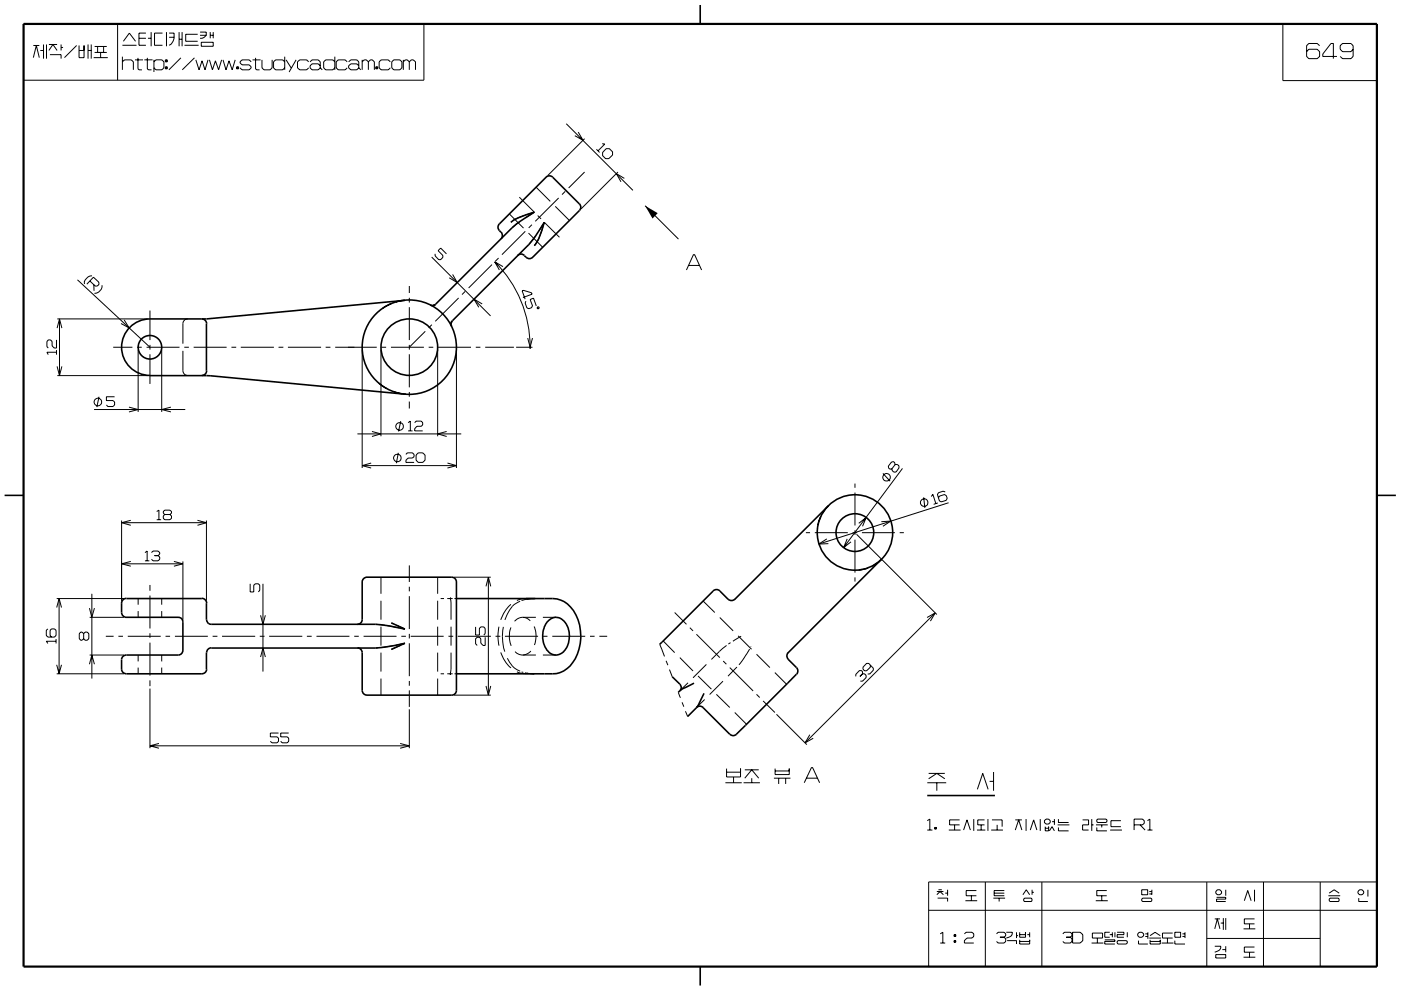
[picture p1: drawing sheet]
<svg xmlns="http://www.w3.org/2000/svg" width="297mm" height="210mm" viewBox="0 0 297 210" stroke-linecap="round" stroke-linejoin="round" font-family="sans-serif">
<g fill="none" stroke="#000" stroke-width=".21">
<path d="M5 5.1h84.9v11.9h-84.9zM7.1 9.6h1.2M7.1 12.2l.6-2.6 .6 2.6M8.5 10.7h.7M9.2 9.4v3M9.9 9.4v3M10.4 9.4h1.7M10.4 10.7l.8-1.3 .9 1.3M10.6 11.6h2.4v.8M13 9.4v1.3M13 10.1h.4M16.2 9.6l-2.5 2.6"/>
<path d="M16.8 10.7h1M16.8 9.6v2.6h1v-2.6M18.7 10.7h.6M18.7 9.4v3M19.3 9.4v3M19.9 12.2h3M20.1 9.9h2.5M20.1 11.1h2.5M20.7 9.9v1.2M21.3 11.1v1.1M22 9.9v1.2M24.9 5.1v11.9"/>
<path d="M25.9 9.6h3M25.9 13.1l.5-.4h1.5l.4 .4v1.7M25.9 12v2.8M26.2 8.8l1.2-1.8 1.3 1.8M28.6 12.7h1.7M29.2 12.3v2.3l.3 .2h.6M29.5 8.1h1.4M30.6 12.7h1.7M30.9 7h-1.4v2.6h1.4M31.2 12.3v2.3l.3 .2h.6M31.4 8.1h.6M32 6.8v3"/>
<path d="M32.6 13.1l.5-.4h1.2l.5 .4v1.3l-.5 .4h-1.2l-.5-.4M32.6 12.7v2.6M34.5 7h-1.7v2.6h1.7M35 12.7h.5v.4h-.5zM35 14.2h.5v.4h-.5zM35.3 12.7v.4M35.3 14.2v.4M35.3 6.8v3M35.9 7h1a2.28 2.28 0 0 1-1 2.6M35.9 7.9h1M38 6.8v3M38 8.3h.6"/>
<path d="M38.3 12.3l-2.5 2.5M38.6 6.8v3M39.1 9.6h3M41.2 12.3l-2.6 2.5M41.5 12.7l.7 2.1 .6-1.9 .7 1.9 .6-2.1M41.9 7.3h-2.5v1.5h2.5M42.4 6.8h1.3v.7M42.4 7.5h1.3M42.7 9h2.5v.8h-2.5zM43.7 7.5a1.39 1.39 0 0 1-1.3 .6M44.4 12.7l.6 2.1 .7-1.9 .6 1.9 .7-2.1M44.6 6.8v1.3"/>
<path d="M44.6 7.5h.6M45.2 6.8v1.3M47.3 12.7l.6 2.1 .7-1.9 .6 1.9 .7-2.1M50.2 14.2h.4v.4h-.4zM50.4 14.2v.4M53.3 13.1l-.5-.4h-1.5l-.4 .4v.2l.4 .5h1.5l.5 .4v.2l-.5 .4h-1.5l-.4-.4M53.5 12.7h1.7M54.2 12.3v2.3l.2 .2h.6M55.5 12.7v1.7l.5 .4h1.3l.4-.4v-1.7M60.4 13.1l-.5-.4h-1.5l-.4 .4v1.3l.4 .4h1.5l.5-.4M60.4 12v2.8M60.7 12.7l1 1.7"/>
<path d="M62.8 12.7l-1.5 2.6M65.4 13.1l-.4-.4h-1.5l-.4 .4v1.3l.4 .4h1.5l.4-.4M65.7 13.1l.5-.4h1.3l.4 .4v1.3M67.9 14l-.4-.5h-1.3l-.5 .5v.4l.5 .4h1.3l.4-.4M67.9 14.4l.4 .4M71 13.1l-.4-.4h-1.6l-.4 .4v1.3l.4 .4h1.6l.4-.4M71 12v2.8M73.6 13.1l-.4-.4h-1.5l-.4 .4v1.3l.4 .4h1.5l.4-.4M73.9 13.1l.5-.4h1.3l.4 .4v1.3M76.1 14l-.4-.5h-1.3l-.5 .5v.4l.5 .4h1.3l.4-.4M76.1 14.4l.4 .4M76.8 12.7v2.1"/>
<path d="M76.8 13.1l.4-.4h.5l.4 .4M78.1 13.1l.4-.4h.5l.4 .4v1.7M78.1 13.1v1.7M79.7 14.2h.4v.4h-.4zM79.9 14.2v.4M82.8 13.1l-.5-.4h-1.5l-.4 .4v1.3l.4 .4h1.5l.5-.4M83.5 12.7h1.3l.4 .4v1.3l-.4 .4h-1.3l-.4-.4v-1.3zM85.5 13.1l.4-.4h.5l.4 .4M85.5 12.7v2.1M86.8 13.1v1.7M86.8 13.1l.4-.4h.4l.5 .4v1.7M272 5.1h19.9v12h-19.9z"/>
<path d="M279.8 9.7l-.5-.5h-1.8l-.5 .5v2.3l.5 .4h1.8l.5-.4v-1l-.5-.6h-1.8l-.5 .6M283.5 12h-3v-.5l1.7-2.3h.5v3.2M286.9 10.4l-.5 .6h-1.8l-.5-.6v-.7l.5-.5h1.8l.5 .5v2.3l-.5 .4h-1.8l-.5-.4M113.7 39.7l3 3M120.1 26.2l14.1 14.2M122.6 28l1 1.8-1.7-1M123.9 36.5l-3.3 3.4M123.9 29.4l-7.8 7.8M126.5 31.7l.6 .6M127.7 30.5l.5 .1-1.4 1.4M128.5 31.5h.7l.7 .7v.7l-.8 .7h-.7l-.6-.6v-.7zM131 36.5l-7.8 7.8"/>
<path d="M132.4 37.8l-1.7-1 1 1.8M16.4 59.3l15.4 14.4M19 59.6l1.2 1.1h.5l.3-.4v-.4l-1.2-1.1-1.4 1.5M19.5 58.5a1.58 1.58 0 0 0-1.6 1.7M91.5 54.5l12.5 12.5M92.2 53.8v.5l.8 .8h.4l.5-.5v-.4l-1-1 .5-.6 1.3 1.2M96 58.2l.9 1.7-1.7-1M104.3 56.1l-4.9 5M104.9 55.5a25.5 25.5 0 0 1 7.5 18.4v-.2M105.7 54.7l-.7 .7M106.6 56.6l-1.7-1.1 1 1.8M108 45.4l3 3"/>
<path d="M108.5 47l-.2 .2M110.1 41.8l3.2 3.2M110.1 47.1l-1.5 1.2M111 45.8l-2.2 1M111.4 49.1l-5 4.9M112.1 49.4l3 3M112.8 47.7l-.7 .6M113.3 45l-1.9 .6M113.3 45l-1.9 1.2M113.5 50.1l-1.4 1.8M114 45.7l.7 .7M114.3 50.4l-1 1.7"/>
<path d="M115.1 48l-.7 2.1M115.4 47.2l-.1 .3M115.4 47.2l-1.1 1.6M115.4 47.2l3.2 3.1M117.7 43.8l3 3M118.4 42l-4.9 4.9M119.8 40.6l-.6 .7M136.8 43.6l7 7.1M145.5 57.3l1.5-3.3h.3l1.5 3.3M146 56.3h2.3M12 74.7h-2.1l.3 .5M12 72.1v1.7h-.5l-.5-.4v-1l-.3-.3h-.5l-.3 .3v1.1l.3 .3"/>
<path d="M12 74.2v1M12.1 77.7l.5 2 .5-2M12.1 69.6l.5-2 .5 2M12.1 79.7h19.2M12.1 67.6h19.2M12.6 67.6v12.1M19.9 60.4v1.3M21.6 60.5a1.58 1.58 0 0 1-1.6 1.7M24 73.7h4.1M26.3 67.9l1.1 1.7-1.7-1M29.1 73.7h1M29.3 74.2v13.2"/>
<path d="M31.1 73.7h7M31.8 65.9v6.2M31.8 73.1v1.1M31.8 75.1v6.3M34.3 74.2v13.2M38.8 74.4v4.5l.4 .6 .6 .2M39.1 73.7h.9M39.8 67.6l-.5 .2-.5 .5v4.6M41.1 73.7h6.9M49.1 73.7h1M51.1 73.7h7M59.1 73.7h1"/>
<path d="M61 73.7h7.1M69 73.7h1.1M71.1 73.7h8.8M76.8 74.2v25.1M80.3 66h.1M80.8 74.2v18.3M80.9 73.7h1M82.9 73.7h7M82.9 64.4l-1.8 1M83.3 64.3h.1M85.8 63.7l-1.9 .4M86.8 60.7v1.4"/>
<path d="M86.8 63.2v1M86.8 65.2v6.9M86.8 73.1v1.1M86.8 75.1v7.1M90.2 70.3l-3.4 3.3M90.9 73.7h1M91.2 64.7l.3 .2M91.6 68.9l-.7 .6M92.3 64.6l-.6 .2M92.8 74.2v18.3M92.9 73.7h7M95.6 69l.1 .2"/>
<path d="M95.8 68.2l-.2 .5M96.8 74.2v25.1M97.2 63.2l-4.9 4.9M98.6 61.8l-.6 .7M100.9 73.7h1M102.2 64.5l-1.7-1 1 1.7M102.9 73.7h6.1M109.4 73.7h3.5M110.9 63.1l1.9-.7-.1-.3-1.7-.5-.3 .1 .6 1.8M111.5 63.9l-.2 .4 .4 1 .4 .2 .6-.2 .2-.5-.5-1.3 .7-.3 .6 1.7M111.9 71.7l.5 1.9 .5-1.9M114 65.1h.3l-.2 .4-.2-.1z"/>
<path d="M19.9 86.9h19.4M21 84.2l-.5 2.2M24.3 84.2h-1.7v.8h1.4l.3 .3v.6l-.3 .3h-1.1l-.3-.3M27.3 86.4l2 .5-2 .5M36.2 86.4l-1.9 .5 1.9 .5M75.8 92h22M76.8 98.8h20M78.7 98.2l-1.9 .6 1.9 .5M78.9 91.5l1.9 .5-1.9 .6M80.3 81.3l1.6 1.1M82.9 82.8v.1M83.3 83l1.9 .5"/>
<path d="M84.5 96l-.5 2.2M85 89.3l-.5 2.2M85.8 83.6h.1M86.1 96.4l.3-.4h1.1l.3 .4v.5l-.3 .2h-1l-.4 .5v.5h1.7M86.5 89.7l.5-.4v2.1M86.5 91.4h1M86.8 83.1v1.1M86.8 85.2v1.4M87.9 89.7l.3-.4h1.1l.3 .4v.4l-.3 .3h-.9l-.5 .5v.5h1.7M88.2 96.5l.5-.5h.9l.5 .5v1.1l-.5 .5h-.9l-.5-.5zM94.7 91.5l-1.9 .5 1.9 .6M94.9 98.2l1.9 .6-1.9 .5"/>
<path d="M189.8 98.5l-.1-.4-.3-.2-.4 .1-.7 .9 .1 .4 .3 .2 .4-.1M189.8 98.5l-.7 .9M189.8 98.5h.4l.4 .3v.4l-.6 .9-.4 .1-.4-.3-.1-.5M191.3 99.4l-12.4 16.8M25.8 110.4v17M25.8 119.6h13M25.8 110.9h18M27.7 110.4l-1.9 .5 1.9 .5M27.7 119.1l-1.9 .5 1.9 .5M30.7 117.2l.5-.3v2M30.7 118.9h1M32.1 117.2l.3-.3h1.1l.4 .3v.3l-.4 .3"/>
<path d="M32.8 117.8h.7M33.2 108.5l.5-.3v2M33.2 110.2h1M33.5 117.8l.4 .3v.5l-.4 .3h-1.1l-.3-.3M34.9 109.1l-.3 .3v.5l.3 .3h1.1l.4-.3v-.5l-.4-.3M34.9 109.1l-.3-.3v-.3l.3-.3h1.1l.4 .3v.3l-.4 .3M34.9 109.1h1.1M36.9 119.1l1.9 .5-1.9 .5M38.8 119.1v12.3M41.9 110.4l1.9 .5-1.9 .5M43.8 110.4v17M86.8 119.9v3.5"/>
<path d="M170.9 113h.8M172.8 113h6.9M173.3 112.1h.1M174 109.5l-.6 1.9M174.2 109.2h.1M175.3 114.3l-1.7 1.1 2-.1M175.6 107.3l-1.2 1.6M179.6 114.3l-.7 1.9 1.5-1.3M180.8 113h.9M181.3 102.6v.9M181.3 104.5v7M181.3 112.5v.9"/>
<path d="M181.3 114.5v6.9M181.6 113.3l17 17M182.1 111l1.5-1.2-.7 1.8M182.7 113h7M186.6 118.9h.1M186.6 118.9l-1.6 1.1M186.9 110.7l1.9-.2-1.6 1.1M186.9 118.6v.1M187.2 100.4l1.5 1.7M188.5 100.6h.1M190.8 113h.8M195.8 105.5l.3 2.2"/>
<path d="M197.4 105.3l.4-.4 .6 1.9M198.8 106.7l-.8 .3M200.4 104.3l-.4-.1-1 .3-.2 .4 .4 1.3 .4 .3 1-.4 .2-.4-.2-.6-.4-.2-1 .3-.2 .4M201.1 106.6l-27.5 8.8M10.2 133.4l-.4 .3v1.1l.4 .3h1.4l.3-.3v-1.1l-.3-.3h-.7l-.3 .3v1.1l.3 .3M11.9 136h-2.1l.4 .5M11.9 135.5v1M12 127h14.3M12 128.9l.5-1.9 .5 1.9M12.5 127v15.9M17.7 134.4l-.3-.3h-.3l-.3 .3v1.1l.3 .3h.3l.3-.3M17.7 134.4l.3-.3h.5l.3 .3v1.1l-.3 .3h-.5l-.3-.3"/>
<path d="M17.7 134.4v1.1M19 129l.5 1.9 .5-1.9M19 138.9h7.3M19 130.9h7.3M19.5 125.9v18M22.4 135h1.7M25.1 135h1M27.1 135h7M29.3 127v1.3M29.3 129.6v1.3M29.3 138.9v1.4M31.8 124.1v1.2"/>
<path d="M31.8 126.3v7M31.8 134.3v1M31.8 136.3v7M34.3 127v1.3M34.3 129.6v1.3M34.3 138.9v1.4M35.1 135h1M37.1 135h7M45.1 135h1M47.1 135h7M53 123.8v1.8h.8v-1.5l.3-.3h.7l.3 .3v1.1l-.3 .4M55.1 135h1"/>
<path d="M55.2 130.5l.5 1.9 .6-1.9M55.2 139.4l.6-1.9 .5 1.9M55.7 123.8v18.6M57.1 135h7M65.1 135h1M67.1 135h7M75.1 135h1M77.1 135h7M79.6 132.4l2 .2M80.1 137.4h-.5M80.8 122.4v3.5M80.8 127.4v4"/>
<path d="M80.8 132.9v4M80.8 138.4v4M82.2 132.7l2.5 .5M83 132.1l.4 .2M83.2 137l-2.5 .4M84 132.6l1.8 .8-.5-.1M84.8 136.9l-1.8 .8M85.1 135h1M85.3 136.7l.5-.3-1.9 .5M86.8 124.5v.9M86.8 126.4v7M86.8 134.4v1"/>
<path d="M86.8 136.4v7M87.1 135h7M92.8 122.4v3.5M92.8 127.4v4M92.8 132.9v4M92.8 138.4v4M93.4 127h.7M94.8 127h1.2M95.1 135h1M95.4 126.9h.1M95.4 126.9l.2 1v3.5M95.4 126.9l.1 .1"/>
<path d="M95.6 132.9v4M95.6 138.4v3.5l-.2 1.1M96.3 122.4h7.8M96.3 127h.5M97.1 135h7M100.8 133v1.7h.8v-1.4l.3-.3h.7l.3 .3v1.1l-.3 .3M102.9 135.2v1.7h-.5l-.5-.5v-.9l-.3-.3h-.4l-.4 .3v1.1l.4 .3M103 124.4l.5-2 .6 2M103.5 122.4v25M105.1 135h1M105.8 132.9a9.4 9.4 0 0 0 0 4M106.2 138.4a7.5 7.5 0 0 0 2.1 3.3"/>
<path d="M106.7 133a10.3 10.3 0 0 0 .3 5.2M107.1 135h7M107.6 139.6a4.8 4.8 0 0 0 2.7 2.8M108.3 128.2a7.2 7.2 0 0 0-2.1 3.3M108.3 133.1v.1a4.6 4.6 0 0 0-.3 2.4l.4 1.4M109.2 138.2l.4 .3 1 .4h3M110.3 127.5a5.5 5.5 0 0 0-3.2 4M110.9 130.9a2.36 2.36 0 0 1 1.5 .8M111.5 127h-.8l-1.1 .4M112.5 127l-1.9 .4M112.6 138.1l-.6 .5-1 .3M112.9 127h.4l-1.6 .1"/>
<path d="M113.2 132.9a5.2 5.2 0 0 1 .1 3.9M113.6 130.9l-3.2 .1-.8 .3-.5 .5M115.1 135h1M115.1 138.9h2.8M115.1 130.9h2.8M117.1 135h7M125.1 135h1M127.1 135h1.6M139.9 136.6l1 2.6M140.6 135.9l2.4 2.5M143 129.9l2.5 2.5M144.1 139.5l2.8 2.8"/>
<path d="M146.3 133.1l.6 .7M147.7 134.5l4.9 5M149.1 127.5l2.4 2.4M152.6 131l2.8 2.8M154 136.9l-3.2 3M154.9 136.3l-.5 .3M156.5 134.9l2.8 2.8M157.1 135l-1.7 1M158.9 137.7l-2.2 3.3M159.3 137.1l-.1 .1M160.4 138.8l2.8 2.8M181.3 122.5v.9"/>
<path d="M184 120.5l-1.9 .4M184.7 120.2h.1M184.7 120.1v.1M196.6 131l1.7-1-1 1.7M198.3 130l-27.6 27.6M12 141l.5 1.9 .5-1.9M12 142.9h14.3M19 140.9l.5-2 .5 2M29.3 141.6v1.3M31.8 158.2h55M31.8 144.3v1.2M31.8 146v12.7"/>
<path d="M33.7 157.7l-1.9 .5 1.9 .5M34.3 141.6v1.3M59.1 155.5h-1.8v.8h1.5l.3 .3v.6l-.3 .4h-1.1l-.4-.4M61.2 155.5h-1.7v.8h1.4l.3 .3v.6l-.3 .4h-1.1l-.3-.4M80.8 143.9v3.5M84.8 157.7l2 .5-2 .5M86.8 144.4v1M86.8 146.4v3.5M86.8 150.4v8.3M92.8 143.9v3.5M93.4 142.9h.7M94.8 142.9h1.2"/>
<path d="M95.4 143h.1M95.5 142.9l-.1 .1M96.3 147.4h7.8M96.4 142.9h.4M103 145.5l.5 1.9 .6-1.9M109.6 142.5a4.4 4.4 0 0 0 2.5 .4M110.6 142.5l.4 .1M111.3 142.7l2 .2-1.6-.1M141.2 140.2l.4 .9M141.9 142l.6 1.5M143.8 146.9l.5 1.1M144.6 149l.4 .9"/>
<path d="M145.3 150.8l.5 1.2M145.9 144.8l-1.8 1.7M148 143.4l2.8 2.8M149.4 148.4l-1.7 1.7M149.8 140.9l-2.9 2.9M151.9 147.3l2.8 2.8M153.3 144.5l-2.8 2.8M153.3 140.2l.7 .7M154.7 141.6l5 5M155.8 151.1l2.5 2.5M156.3 141.5l-2 1.9M160.4 147.3l.7 .6"/>
<path d="M161.8 148.7l2.5 2.4M164.3 142.7l2.4 2.4M164.6 151.5l6.5 6.4M171.7 155.8l-1 1.8 1.7-1M182.9 142.9h.4l.3 .4v.4l-.7 .8h-.5M182.9 142.9v-.4l-.2-.3h-.5l-.8 .8v.5M182.9 142.9l-.6 .6M184.5 141.1v.4l-.8 .8h-.4l-.3-.4v-.4l.7-.8h.5l1 1v.5l-.8 .8h-.4M153.8 166h3.5M154 163v1.8h3v-1.8M154 163.8h3M155.5 164.8v1.2"/>
<path d="M157.6 166h3.5M157.9 163.3h3M157.9 165.1l1.5-1.8 1.5 1.8M159.4 165.1v.9M164.1 165.1h3.5M164.3 163v1.3h3v-1.3M164.3 163.5h3M165.1 165.1v1.2M166.6 165.1v1.2M170.5 166l1.5-3.2h.3l1.5 3.2M171 165.1h2.3M196.6 174.1l.5-.4v2.4"/>
<path d="M196.6 176.1h1.1M196.6 166h4M196.9 164h3.4M196.9 165.2l1.7-1.2 1.7 1.2M198.2 175.5h.3v.3h-.3zM198.4 175.5v.3M198.6 166v1.7M201.2 176.1h2.5M202.4 175v1.1M203.5 173.9h-2.2v1.1h2.2M204.3 176.1l.7-2.2 .7 2.2M206.5 173.7v2.5"/>
<path d="M207.1 176.1h1.8M207.2 167.4l1.2-3.4 1.1 3.4M208 175v1.1M208.7 173.9h-1.4v1.1h1.4M209.5 173.7v2.5M209.8 165.7h.9M210.1 176.1h2.5M210.3 173.9h2.2v1.4M210.7 163.7v4M211.4 175v1.1M215.3 173.9h1.4M215.3 176.1l.7-2.2 .7 2.2"/>
<path d="M217.5 173.7v2.5M218.4 176.1l.8-2.2 .6 2.2M220.6 173.7v2.5M221.4 174.1l.4-.4h.5l.4 .4v.3l-.4 .4h-.5l-.4-.4zM221.6 175.3v.9h.7v-.9M221.6 175.7h.7M222.5 176.2l.6-.9 .5 .9M223.1 174.3h.5M223.6 173.7v1.3M224.2 175h2.5M224.4 175.5v.7h2.2M224.4 173.7v.8h2.2"/>
<path d="M229.5 173.9h1.3v1.1h-1.3v1.1h1.3M231.5 175h.4M231.5 173.7v2.5M232.4 175h2.5M232.5 173.9l.2-.2h1.8l.2 .2v.4l-.2 .2h-1.8l-.2-.2zM232.5 175.5v.7h2.2M233.6 175v.5M235.4 176.1h2.5M237.7 174.1h-2.2v1.2h2.2M240.5 175h1.7l.4-.4v-.5l-.4-.4h-1.7v2.4M241.7 175l1.1 1.1M243.3 176.1h1"/>
<path d="M243.3 174.1l.5-.4v2.4M196.9 187.1h95v17.9h-95zM196.9 193.1h95M198.6 189.1h1.4M198.6 189.8l.7-.7 .7 .7M198.8 190.5h2.1v.7M199 188.7h.7M199.3 198.1l.6-.4v2.3M200.4 189.4h.5M200.9 188.7v1.3M202.3 199.5h.3v.4h-.3zM202.3 198.2h.3v.4h-.3z"/>
<path d="M202.4 198.2v.4M202.4 199.5v.4M204.5 198.1l.3-.4h1.3l.4 .4v.5l-.4 .4h-1.1l-.5 .5v.5h2M204.7 191h2.5M206 190v1M207 188.9h-2.1v1.1h2.1M208.9 187.1v17.9M210.6 190.5h2.5M210.8 189.4h2.1M211.3 198.1l.3-.4h1.3l.3 .4v.4l-.3 .3M211.8 190.5v.7M212 198.8h.9"/>
<path d="M212.9 198.8l.3 .3v.6l-.3 .3h-1.3l-.3-.3M212.9 188.9h-2.1v1.1h2.1M213.4 197.7h1.2a1.12 1.12 0 0 1-1.2 1.3M213.5 199.5h2v.7M215.5 197.7v1.3M215.5 198.5h.4M216.2 198.2h1.2M216.2 197.7v1.1h1.2v-1.1M216.2 199.3v.9h2.1v-.9M216.2 199.7h2.1M216.9 189.8l.7-1.1 .7 1.1M217.2 190.5h1.4l.2 .5-.2 .2h-1.4l-.2-.2z"/>
<path d="M217.8 198.2h.5M218.3 197.7v1.1M218.8 188.7v1.1M218.8 189.3h.4M220.9 187.1v17.9M225.3 198.1l.4-.4h1.2l.4 .4v.4l-.4 .3M226.1 198.8h.8M226.9 198.8l.4 .3v.6l-.4 .3h-1.2l-.4-.3M227.4 197.7h1.6l.6 .5v1.3l-.6 .5h-1.6zM231.6 197.9h2.2v1.1h-2.2zM232.3 191h2.6M232.7 199v1"/>
<path d="M233.6 190v1M234.2 199.3h2.2v.4h-2.2v.5h2.2M234.7 188.9h-2.2v1.1h2.2M235.3 198.2h.5M235.3 197.7h-1.1v1.1h1.1M235.8 197.7v1.1M236.4 197.7v1.1M236.9 197.7h1.4v.5h-1.4v.6h1.4M237 199.5h1.8l.2 .2v.3l-.2 .2h-1.8l-.1-.2v-.3zM239 197.7v1.1M241.4 199.5v.7h2M241.6 197.7h.5l.4 .4v.4l-.4 .3h-.5l-.4-.3v-.4z"/>
<path d="M242.1 188.7h1.2v1.1h-1.2zM242.1 190.7l.2-.2h1.7l.2 .5-.2 .2h-1.7l-.2-.2zM242.8 198.6h.6M242.8 198.1h.6M243.4 197.7v1.4M243.7 199h2.5M243.7 189.1h.5M243.7 189.6h.5M243.8 199.3v.9h2.2v-.9M243.8 199.7h2.2M243.8 198.5l1.1-.8 1.1 .8M244.2 188.7v1.1"/>
<path d="M247.5 199v1M248.6 197.9h-2.1v1.1h2.1M249.1 197.7h1.2v1.1h-1.2zM249.1 199.5v.7h2.1M250.7 198.6h.5M250.7 198.1h.5M251.2 197.7v1.3M255.9 199h24M255.9 187.1v17.9M257.6 194.9h1.1M257.6 197l.5-2.1 .6 2.1M257.9 190.3h2v.4h-2v.5h2"/>
<path d="M258.1 188.7h.6l.3 .4v.3l-.3 .4h-.6l-.3-.4v-.3zM258.8 195.8h.6M259.4 194.7v2.5M259.9 188.7v1.3M259.9 194.7v2.5M263.7 197h2.4M263.8 191l.7-2.1 .8 2.1M264.9 196v1M266 188.7v2.5M266 194.9h-2.2v1.1h2.2M267.9 187.1v17.9M279.9 187.1v17.9"/>
<path d="M281.6 190h2.5M281.8 189.4l1.1-.7 1 .7M282 190.5h1.8l.1 .5-.1 .2h-1.8l-.2-.2zM288.1 190.5v.7h1.9M288.2 188.7h.6l.3 .4v.3l-.3 .4h-.6l-.3-.4v-.3zM290 188.7v1.5M199.3 200h1.1M231.4 200h2.5M246.3 200h2.5M257.6 200.7h1.2a.91 .91 0 0 1-.7 1.1l-.5 .2M257.8 202.5h2.1v.7h-2.1zM259.2 201.4h.7"/>
<path d="M259.9 200.7v1.3M263.7 203h2.4M264.9 202v1M266 200.9h-2.2v1.1h2.2"/>
<circle cx="20.8" cy="85.3" r=".81"/>
<circle cx="84.2" cy="97.1" r=".81"/>
<circle cx="84.7" cy="90.4" r=".81"/>
<circle cx="188" cy="101.2" r=".8"/>
<circle cx="196" cy="106.6" r=".8"/>
</g>
<g fill="none" stroke="#000" stroke-width=".34">
<path d="M148.5 1.1v4M105.9 47.5l-.3 .4v.6l.6 .8M106.3 49.2l.2 .7-.2 .8M108.3 47.2l1.5-1 3.5-1.2-3 1.9-1.7 1.4-16.3 16.3a.93 .93 0 0 1-1.1 .1M109.8 54.2l.7-.3 .7 .3M113.3 52.1l.9-1.5 1.2-3.4-1.9 2.9-1.4 1.8-16.3 16.2M122.8 44.7l-9.9 9.9-.4 .2h-.5l-.8-.6M122.8 43.2l.3 .7-.3 .8M122.8 43.3l-5.6-5.7-.5-.3h-.5l-.4 .3-9.9 9.9M31.8 79.7h12.9l41.1 3.9M42.8 67.6a1.03 1.03 0 0 1 1 1.1M43.8 68.7v9.9"/>
<path d="M43.8 78.6a.99 .99 0 0 1-1 1M85.8 63.7l-42 3.9h-12a6 6 0 0 0-6 6 6 6 0 0 0 6 6M95.8 68.1a.93 .93 0 0 0 0 1.1M1 105.1h4M175.6 107.3l-19.9 19.9M186.9 118.6l-19.9 19.9M291.9 105.1h4M25.8 140v1.9a.99 .99 0 0 0 1 1h16a.99 .99 0 0 0 1-1M26.8 126.9a1.03 1.03 0 0 0-1 1v2a1.03 1.03 0 0 0 1 1h11a.96 .96 0 0 1 1 1v6a.99 .99 0 0 1-1 1h-11M26.8 138.9a.99 .99 0 0 0-1 1M26.8 127h16M42.8 126.9a1.03 1.03 0 0 1 1 1"/>
<path d="M43.8 127.9v3.5M43.8 138.4v3.5M43.8 131.4l.3 .7 .7 .3h34.8l3.1 .4 3.1 .6-2.8-1.3M44.8 137.4a.99 .99 0 0 0-1 1M44.8 137.4h34.8l3.1-.3 3.1-.7-2.8 1.3M75.8 137.4a1.03 1.03 0 0 1 1 1v8M77.8 122.4h18a.99 .99 0 0 1 1 1v23a.99 .99 0 0 1-1 1h-18M77.8 122.4a1.03 1.03 0 0 0-1 1v8a.99 .99 0 0 1-1 1M96.8 127h20.4a5.5 5.5 0 0 1 4.9 3.5 9.8 9.8 0 0 1-1.9 11.3 4.6 4.6 0 0 1-3 1.1h-20.4M116.4 131.6a2.33 2.33 0 0 1 3.8 1 4.7 4.7 0 0 1-1.5 6.1 2.44 2.44 0 0 1-3.2-1.7 5 5 0 0 1 .9-5.4zM155.8 127.1l-.4 .2h-.8l-2.2-2.1-.5-.2-.5 .2-11.5 11.4M167.1 138.4l-.3 .7 .3 .7"/>
<path d="M167.1 139.8l1.9 2 .2 .5-.3 .7M76.8 146.4a1.03 1.03 0 0 0 1 1M142.5 143.5l1.8 1.8 .1 .5-.3 .8M147.1 144.9l-2.4 1.2-.9 .7M149.1 150.1l5.6 5.6 .7 .3 .8-.3M149.1 150.1l-.7-.3-.5 .1-2.1 2.1M149.3 147.1l-1.6 3M168.9 143l-12.8 12.7M196.6 168.7h14.3M148.5 205v4"/>
<circle cx="31.8" cy="73.7" r="2.49"/>
<circle cx="86.8" cy="73.6" r="6"/>
<circle cx="86.8" cy="73.6" r="10"/>
<circle cx="181.3" cy="112.9" r="8"/>
<circle cx="181.3" cy="113" r="4"/>
</g>
<path d="M5 5.1h286.9v199.9h-286.9z" fill="none" stroke="#000" stroke-width=".47"/>
<path d="M136.8 43.6l2.6 1.6-1.1 1.2z" fill="#000"/>
</svg>
